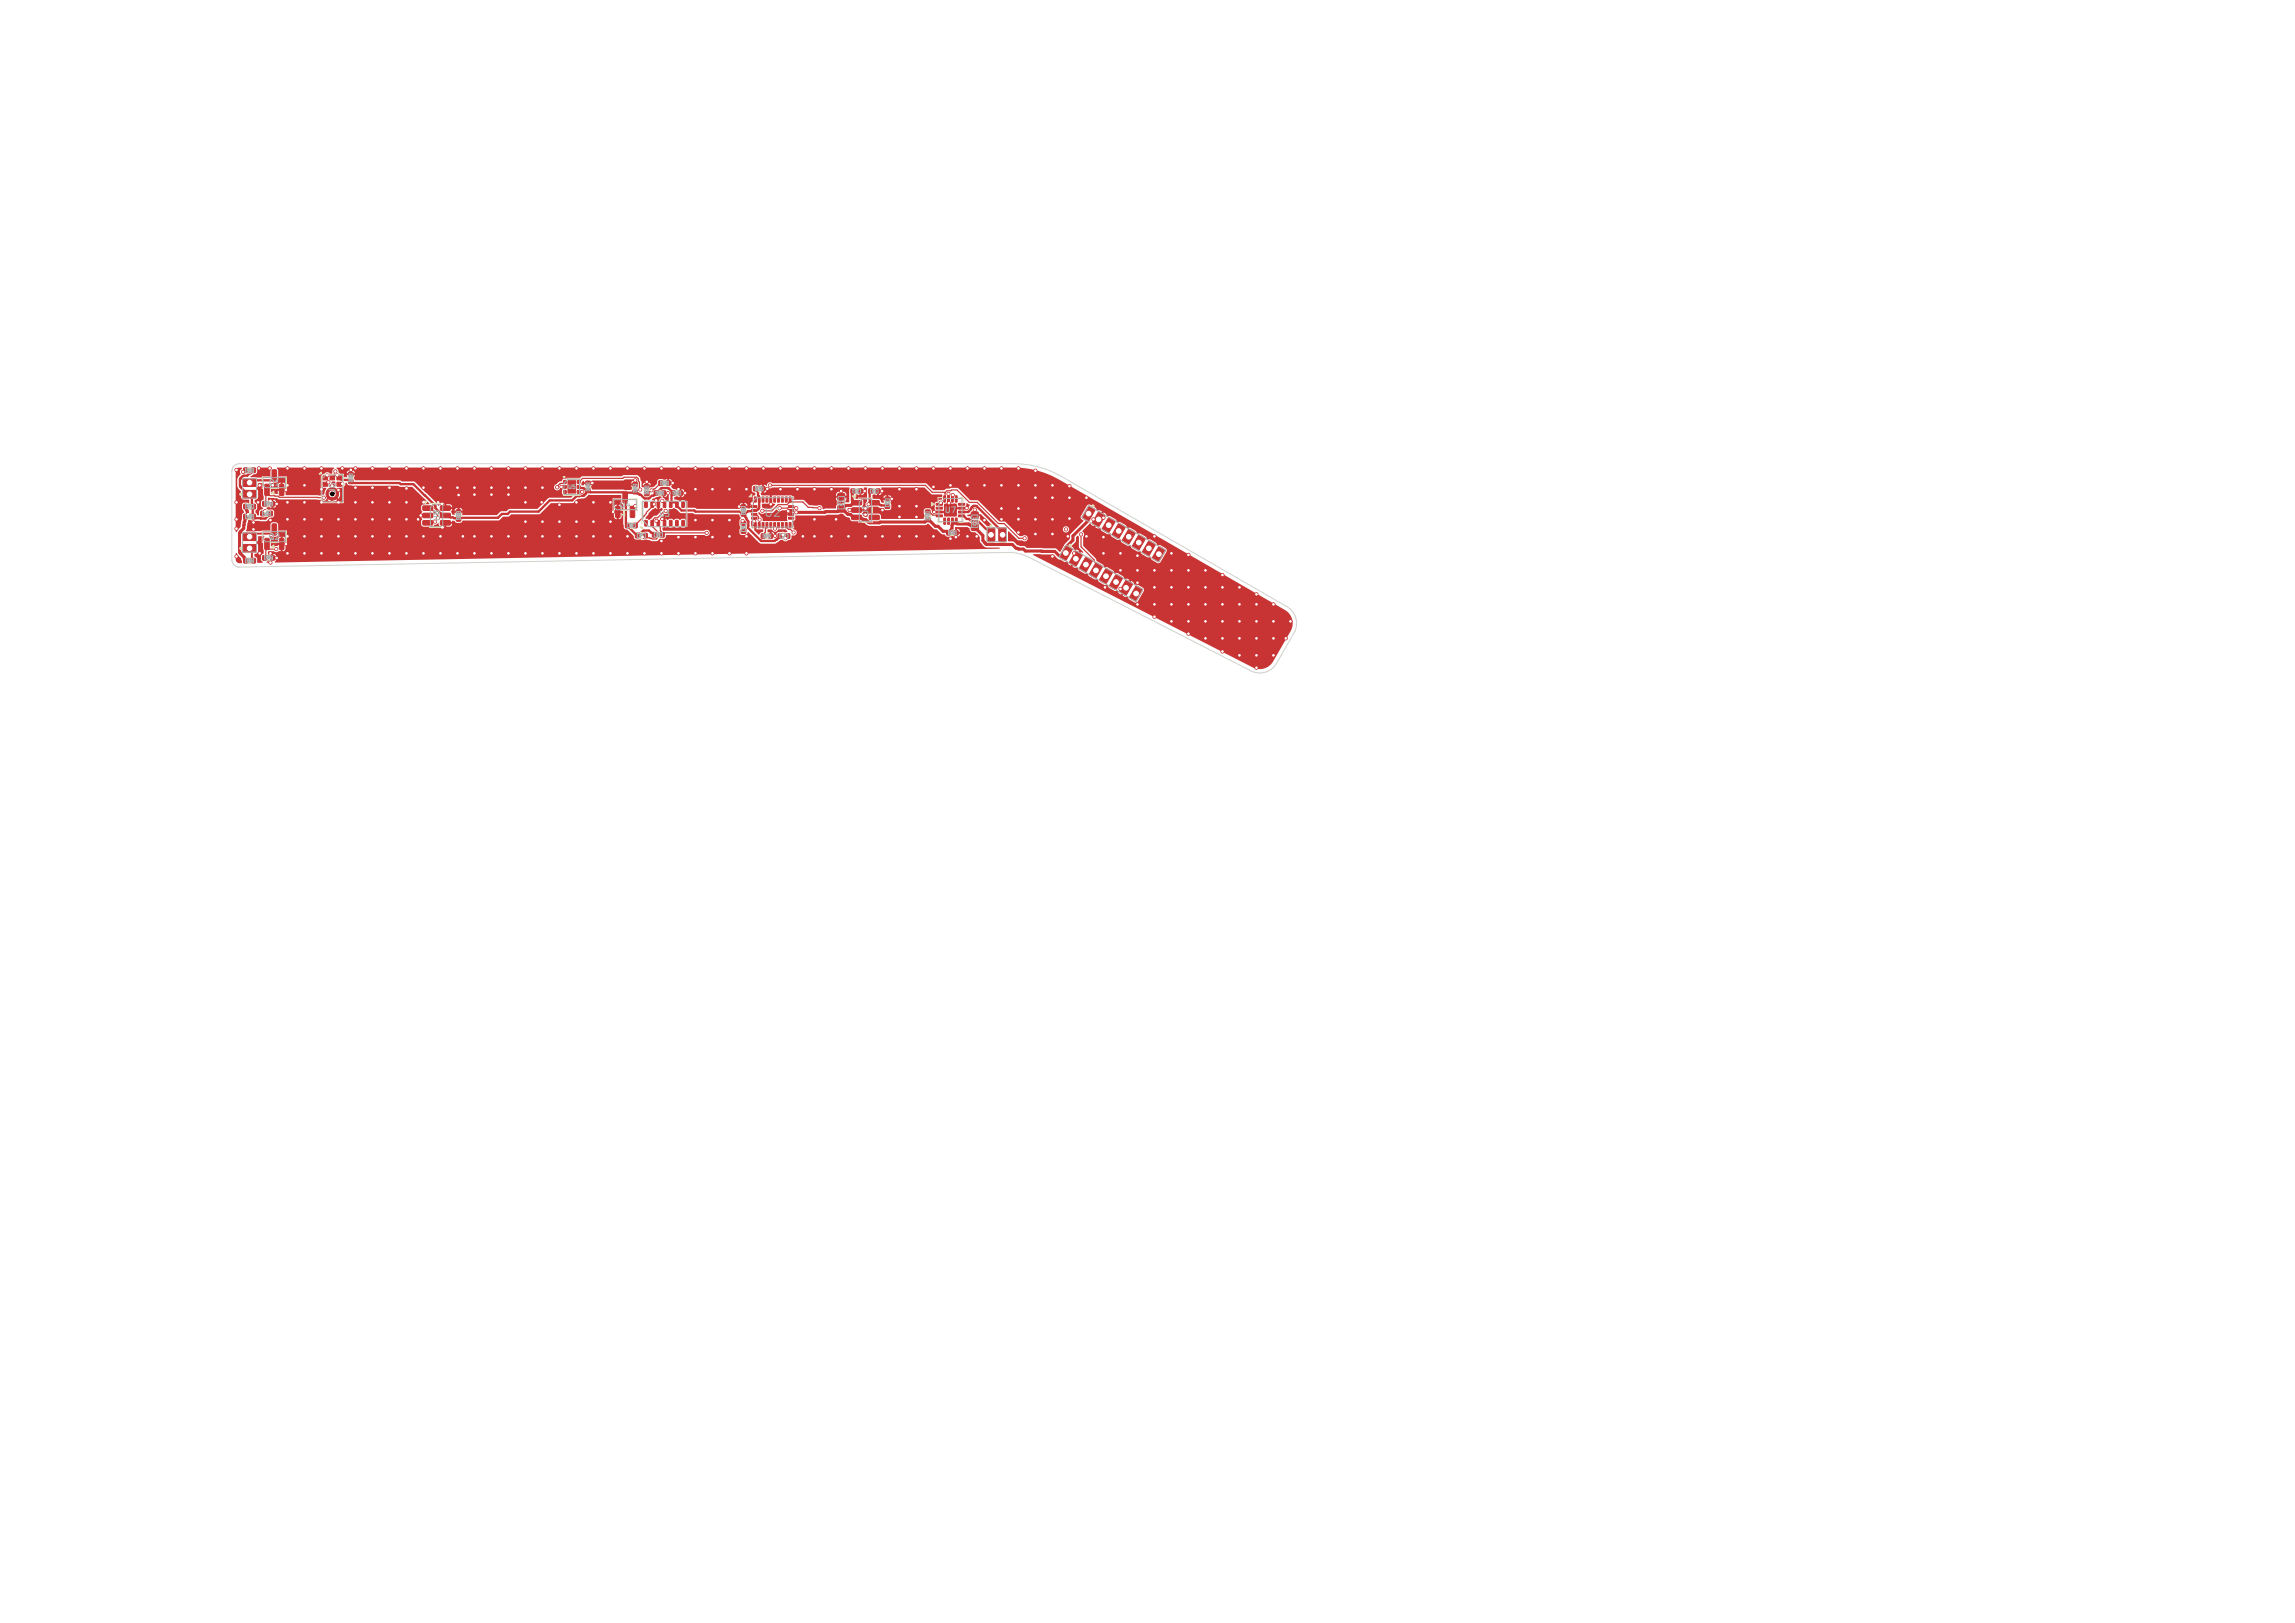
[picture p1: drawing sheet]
<svg xmlns="http://www.w3.org/2000/svg" width="297mm" height="210mm" viewBox="0 0 297 210" stroke-linecap="round" stroke-linejoin="round" font-family="sans-serif">
<defs><g id="words">
<text font-size="1.5" fill="#fff" x="98.8" y="67">U2</text>
<text font-size="1.1" x="43.6" y="64.1" transform="rotate(-90 43.6 64.1)">U6</text>
<g font-size="1" fill="#fff">
<text x="34.7" y="63">Q1</text>
<text x="57" y="67.5" transform="rotate(-90 57 67.5)">U8</text>
<text x="85.2" y="67">U3</text>
<text x="112.5" y="66.8" transform="rotate(-90 112.5 66.8)">U1</text>
</g>
<g font-size="1" fill="#afafaf">
<text x="80.1" y="65.8">U4</text>
<text x="34.7" y="70">Q2</text>
<text x="122.2" y="66.5">U7</text>
</g>
<text font-size=".7" fill="#afafaf" x="73.4" y="63.4">U5</text>
<g font-size=".6" fill="#afafaf">
<text x="109.2" y="65.5" transform="rotate(-90 109.2 65.5)">C1</text>
<text x="126.4" y="68.1" transform="rotate(-90 126.4 68.1)">C11</text>
</g>
<g font-size=".4" fill="#afafaf">
<text x="31.9" y="65.7">R21</text>
<text x="31.9" y="61">R23</text>
<text x="34.3" y="65.4">R20</text>
<text x="31.9" y="67">R22</text>
<text x="34.1" y="66.6">R24</text>
<text x="81.4" y="68.2">R3</text>
<text x="84.9" y="69.4">R4</text>
<text x="96.4" y="68.5" transform="rotate(-90 96.4 68.5)">R1</text>
<text x="101.2" y="69.6">R2</text>
<text x="120.3" y="67.2" transform="rotate(-90 120.3 67.2)">R10</text>
<text x="31.9" y="72.7">R26</text>
<text x="34.3" y="72.4">R25</text>
</g>
<text font-size=".4" fill="#fff" x="82.7" y="69.5">R5</text>
<g font-size=".3" fill="#afafaf">
<text x="45.6" y="62.2" transform="rotate(-90 45.6 62.2)">C10</text>
<text x="76.3" y="63.4" transform="rotate(-90 76.3 63.4)">C35</text>
<text x="82.4" y="63.6" transform="rotate(-90 82.4 63.6)">C34</text>
<text x="83.9" y="63.8" transform="rotate(-90 83.9 63.8)">C32</text>
<text x="85" y="64">C30</text>
<text x="85.6" y="62.7">C33</text>
<text x="87.2" y="64">C31</text>
<text x="97.9" y="63.4">C22</text>
<text x="110.6" y="63.7">C2</text>
<text x="112.9" y="63.7">C4</text>
<text x="115" y="65.3" transform="rotate(-90 115 65.3)">C3</text>
<text x="59.5" y="67.1" transform="rotate(-90 59.5 67.1)">C40</text>
<text x="96.4" y="66.4" transform="rotate(-90 96.4 66.4)">C21</text>
<text x="98.9" y="69.5">C20</text>
<text x="122.9" y="69.1">C12</text>
</g>
</g></defs>
<g fill="#c83434" stroke="#c83434" stroke-width=".13">
<path d="M84.5 68.9h.4v.6h-.4z"/>
<path d="M85.5 68.9h.4v.6h-.4z"/>
<path d="M97.6 64.3h.3v.7h-.3z"/>
<path d="M97.3 65.4h.6v.3h-.6z"/>
<path d="M97.3 65.9h.6v.3h-.6z"/>
<path d="M97.3 66.4h.6v.3h-.6z"/>
<path d="M97.3 66.9h.6v.3h-.6z"/>
<path d="M97.6 67.6h.3v.7h-.3z"/>
<path d="M98.1 67.6h.3v.7h-.3z"/>
<path d="M98.6 67.6h.3v.7h-.3z"/>
<path d="M99.1 67.6h.3v.7h-.3z"/>
<path d="M99.6 67.6h.3v.7h-.3z"/>
<path d="M100.1 67.6h.3v.7h-.3z"/>
<path d="M100.6 67.6h.3v.7h-.3z"/>
<path d="M101.1 67.6h.3v.7h-.3z"/>
<path d="M101.6 67.6h.3v.7h-.3z"/>
<path d="M102.1 67.6h.3v.7h-.3z"/>
<path d="M102 66.9h.7v.3h-.7z"/>
<path d="M102 66.4h.7v.3h-.7z"/>
<path d="M102 65.9h.7v.3h-.7z"/>
<path d="M102 65.4h.7v.3h-.7z"/>
<path d="M102.1 64.3h.3v.7h-.3z"/>
<path d="M101.6 64.3h.3v.7h-.3z"/>
<path d="M101.1 64.3h.3v.7h-.3z"/>
<path d="M100.6 64.3h.3v.7h-.3z"/>
<path d="M100.1 64.3h.3v.7h-.3z"/>
<path d="M99.6 64.3h.3v.7h-.3z"/>
<path d="M99.1 64.3h.3v.7h-.3z"/>
<path d="M98.6 64.3h.3v.7h-.3z"/>
<path d="M98.1 64.3h.3v.7h-.3z"/>
<path d="M83.5 67.4h.3l-.1 .7-.3-.1z"/>
<path d="M84.3 67.4h.3l-.1 .7-.3-.1z"/>
<path d="M85.1 67.4h.3l-.1 .7-.3-.1z"/>
<path d="M85.9 67.4h.3l-.1 .7-.3-.1z"/>
<path d="M86.7 67.4h.3l-.1 .7-.3-.1z"/>
<path d="M87.5 67.4h.3l-.1 .7-.3-.1z"/>
<path d="M88.3 67.4h.3l-.1 .7-.3-.1z"/>
<path d="M88.3 65h.3l-.1 .7-.3-.1z"/>
<path d="M87.5 65h.3l-.1 .7-.3-.1z"/>
<path d="M86.7 65h.3l-.1 .7-.3-.1z"/>
<path d="M85.9 65h.3l-.1 .7-.3-.1z"/>
<path d="M85.1 65h.3l-.1 .7-.3-.1z"/>
<path d="M84.3 65h.3l-.1 .7-.3-.1z"/>
<path d="M83.5 65h.3l-.1 .7-.3-.1z"/>
<path d="M95.9 68.5h.6v.5h-.6z"/>
<path d="M95.9 67.5h.6v.5h-.6z"/>
<path d="M34.3 69.7h.4h.1v1.3v.1h-.4l-.1-.1z"/>
<path d="M36.2 69.7h.4h.1v1.3v.1h-.4l-.1-.1z"/>
<path d="M35.2 67.8h.4l.2 .1v1.2l-.1 .1-.4 .1-.1-.1z"/>
<path d="M54.7 65.5h1.2l.1 .1v.4l-.1 .1-1.1-.1-.1-.1z"/>
<path d="M54.7 66.4h1.2l.1 .2v.3l-.1 .1h-1.1l-.1-.1z"/>
<path d="M54.7 67.4h1.2l.1 .1v.4l-.1 .1-1.1-.1-.1-.1z"/>
<path d="M57 67.4h1.2l.1 .1v.4l-.2 .1-1-.1-.1-.1z"/>
<path d="M57 66.4h1.2l.1 .2v.3l-.2 .1h-1l-.1-.1z"/>
<path d="M57 65.5h1.2l.1 .1v.4l-.2 .1-1-.1-.1-.1z"/>
<path d="M121.2 65.1h.7l.1 .2-.8 .1z"/>
<path d="M121.2 65.6h.7l.1 .2-.8 .1z"/>
<path d="M121.2 66.1h.7l.1 .2-.8 .1z"/>
<path d="M121.2 66.6h.7l.1 .2-.8 .1z"/>
<path d="M122.1 67l.3 .1-.1 .7h-.2z"/>
<path d="M122.6 67l.3 .1-.1 .7h-.2z"/>
<path d="M123.1 67l.3 .1-.1 .7h-.2z"/>
<path d="M123.6 67l.3 .1-.1 .7h-.2z"/>
<path d="M124 66.6h.8v.2l-.7 .1z"/>
<path d="M124 66.1h.8v.2l-.7 .1z"/>
<path d="M124 65.6h.8v.2l-.7 .1z"/>
<path d="M124 65.1h.8v.2l-.7 .1z"/>
<path d="M123.6 64.2h.3l-.1 .8-.2-.1z"/>
<path d="M123.1 64.2h.3l-.1 .8-.2-.1z"/>
<path d="M122.6 64.2h.3l-.1 .8-.2-.1z"/>
<path d="M122.1 64.2h.3l-.1 .8-.2-.1z"/>
<path d="M122.4 65.4h1.2v1.2h-1.2z"/>
<path d="M110.2 64.8h1.2l.1 .1v.4l-.1 .1-1.1-.1-.1-.1z"/>
<path d="M110.2 65.7h1.2l.1 .2v.3l-.1 .1h-1.1l-.1-.1z"/>
<path d="M110.2 66.7h1.2l.1 .1v.4l-.1 .1-1.1-.1-.1-.1z"/>
<path d="M112.5 66.7h1.2l.1 .1v.4l-.2 .1-1-.1-.1-.1z"/>
<path d="M112.5 64.8h1.2l.1 .1v.4l-.2 .1-1-.1-.1-.1z"/>
<path d="M31.6 65.3h.4v.5h-.4z"/>
<path d="M32.6 65.3h.4v.5h-.4z"/>
<path d="M79.7 65.5h.4l.1 .1v1.2v.2h-.4l-.1-.1z"/>
<path d="M81.6 65.5h.4l.1 .1v1.2v.2h-.4l-.1-.1z"/>
<path d="M80.6 63.7l.4-.1 .2 .1v1.3l-.1 .1h-.4l-.1-.1z"/>
<path d="M83.4 63.6h.6v.5h-.6z"/>
<path d="M83.4 62.7h.6v.5h-.6z"/>
<path d="M119.8 67h.5v.5h-.5z"/>
<path d="M119.8 66h.5v.5h-.5z"/>
<path d="M31.6 66.6h.4v.5h-.4z"/>
<path d="M32.6 66.6h.4v.5h-.4z"/>
<path d="M81 67.7h.4v.6h-.4z"/>
<path d="M82 67.7h.4v.6h-.4z"/>
<path d="M114.6 65.3h.5v.5h-.5z"/>
<path d="M114.6 64.3h.5v.5h-.5z"/>
<path d="M95.9 66.3h.6v.5h-.6z"/>
<path d="M95.9 65.3h.6v.5h-.6z"/>
<path d="M31.4 63.5h1.7l.1 .1v.8l-.2 .1-1.5-.1-.1-.1z"/>
<path d="M31.4 62h1.7l.1 .1v.8l-.2 .1-1.5-.1-.1-.1z"/>
<path d="M84.7 63.5h.5v.6h-.5z"/>
<path d="M85.6 63.5h.5v.6h-.5z"/>
<path d="M34 71.9h.5v.6h-.5z"/>
<path d="M35 71.9h.5v.6h-.5z"/>
<path d="M75.8 63.2h.6v.5h-.6z"/>
<path d="M75.8 62.3h.6v.5h-.6z"/>
<path d="M73 62.2h.3v.3h-.3z"/>
<path d="M73 62.8h.3v.4h-.3z"/>
<path d="M73 63.5h.3v.3h-.3z"/>
<path d="M74.7 63.5h.3v.3h-.3z"/>
<path d="M74.7 62.8h.3v.4h-.3z"/>
<path d="M74.7 62.2h.3v.3h-.3z"/>
<path d="M73.5 62.2h1v1.6h-1z"/>
<path d="M127.8 68.3h.8l.1 .1v1.6v.1h-.8l-.1-.1z"/>
<path d="M129.3 68.3h.8l.1 .1v1.6v.1h-.8l-.1-.1z"/>
<path d="M31.6 60.6h.4v.5h-.4z"/>
<path d="M32.6 60.6h.4v.5h-.4z"/>
<path d="M31.4 70.5h1.7l.1 .1v.8l-.2 .1-1.5-.1-.1-.1z"/>
<path d="M31.4 69h1.7l.1 .1v.8l-.2 .1-1.5-.1-.1-.1z"/>
<path d="M112.4 63.3h.5v.5h-.5z"/>
<path d="M113.4 63.3h.5v.5h-.5z"/>
<path d="M82.3 69h.4v.6h-.4z"/>
<path d="M83.3 69h.4v.6h-.4z"/>
<path d="M140.9 65.5h.1l.6 .3 .1 .2-.8 1.4h-.1l-.7-.3v-.2z"/>
<path d="M142.2 66.3l.1-.1 .6 .4 .1 .1-.8 1.4-.1 .1-.7-.4-.1-.1z"/>
<path d="M143.5 67h.1l.6 .3 .1 .2-.8 1.4h-.1l-.7-.3-.1-.2z"/>
<path d="M144.8 67.8l.1-.1 .6 .4 .1 .1-.8 1.4-.1 .1-.7-.4-.1-.1z"/>
<path d="M146.1 68.5h.1l.6 .3 .1 .2-.8 1.4h-.1l-.7-.3-.1-.2z"/>
<path d="M147.4 69.3l.1-.1 .6 .4 .1 .1-.8 1.4-.1 .1-.7-.4-.1-.1z"/>
<path d="M148.7 70h.1l.6 .3 .1 .2-.8 1.4h-.1l-.7-.3-.1-.2z"/>
<path d="M150 70.8l.1-.1 .6 .4 .1 .1-.8 1.4-.1 .1-.7-.4-.1-.1z"/>
<path d="M31.6 72.3h.4v.5h-.4z"/>
<path d="M32.6 72.3h.4v.5h-.4z"/>
<path d="M85.3 62.2h.5v.6h-.5z"/>
<path d="M86.2 62.2h.5v.6h-.5z"/>
<path d="M100.7 69.1h.5v.5h-.5z"/>
<path d="M101.7 69.1h.5v.5h-.5z"/>
<path d="M97.5 63h.5v.5h-.5z"/>
<path d="M98.5 63h.5v.5h-.5z"/>
<path d="M122.5 68.7h.5v.5h-.5z"/>
<path d="M123.5 68.7h.5v.5h-.5z"/>
<path d="M81.9 63.4h.6v.5h-.6z"/>
<path d="M81.9 62.4h.6v.5h-.6z"/>
<path d="M59.1 66.9h.5v.5h-.5z"/>
<path d="M59.1 66h.5v.5h-.5z"/>
<path d="M110.1 63.3h.5v.5h-.5z"/>
<path d="M111.1 63.3h.5v.5h-.5z"/>
<path d="M33.8 66.2h.4v.5h-.4z"/>
<path d="M34.8 66.2h.4v.5h-.4z"/>
<path d="M86.9 63.5h.5v.6h-.5z"/>
<path d="M87.8 63.5h.5v.6h-.5z"/>
<path d="M34 64.9h.5v.6h-.5z"/>
<path d="M35 64.9h.5v.6h-.5z"/>
<path d="M41.8 61.6h.6v.5h-.6z"/>
<path d="M41.8 62.4h.6v.5h-.6z"/>
<path d="M42.4 63.4a.81 .81 0 0 1 1.3 .2 .81 .81 0 0 1-.8 1.1v-.3a.52 .52 0 0 0 .6-.6 .52 .52 0 0 0-.8-.3 .52 .52 0 0 0 .1 .9h.1v.3a.81 .81 0 0 1-.5-1.3z"/>
<path d="M43.6 62.4h.6v.5h-.6z"/>
<path d="M43.6 61.6h.6v.5h-.6z"/>
<path d="M42.7 61.6h.6v.5h-.6z"/>
<path d="M125.7 67.8h.2h.7v.2v.6l-.2 .1-.7-.1v-.2z"/>
<path d="M125.7 66.3l.2-.1 .7 .1v.1v.6l-.2 .1-.7-.1v-.1z"/>
<path d="M45.1 62.1h.6v.5h-.6z"/>
<path d="M45.1 61.1h.6v.5h-.6z"/>
<path d="M98.5 69.1h.5v.5h-.5z"/>
<path d="M99.5 69.1h.5v.5h-.5z"/>
<path d="M108.5 65.4h.1h.7v.2v.6l-.2 .1-.6-.1-.1-.1z"/>
<path d="M108.5 63.9l.1-.1 .7 .1v.2v.6h-.2h-.6l-.1-.2z"/>
<path d="M34.3 62.7h.4h.1v1.3v.1h-.4l-.1-.1z"/>
<path d="M36.2 62.7h.4h.1v1.3v.1h-.4l-.1-.1z"/>
<path d="M35.2 60.8h.4l.2 .1v1.2l-.1 .1-.4 .1-.1-.1z"/>
<path d="M137.9 70.6h.2l.6 .4 .1 .1-.8 1.4h-.2l-.6-.3-.1-.2z"/>
<path d="M139.2 71.4h.2l.6 .3 .1 .2-.8 1.3-.2 .1-.6-.4-.1-.1z"/>
<path d="M140.5 72.1h.2l.6 .4 .1 .1-.8 1.4h-.2l-.6-.3-.1-.2z"/>
<path d="M141.8 72.9h.2l.6 .3 .1 .2-.8 1.3-.2 .1-.6-.4-.1-.1z"/>
<path d="M143.1 73.6h.2l.6 .4 .1 .1-.8 1.4h-.2l-.6-.3-.1-.2z"/>
<path d="M144.4 74.4h.2l.6 .3 .1 .2-.8 1.3-.2 .1-.6-.4-.1-.1z"/>
<path d="M145.7 75.1h.2l.6 .4 .1 .1-.8 1.4h-.2l-.6-.3-.1-.2z"/>
<path d="M147 75.9h.2l.6 .3 .1 .2-.8 1.3-.2 .1-.6-.4-.1-.1z"/>
<circle cx="32.1" cy="66.5" r=".2"/>
<circle cx="31.4" cy="61.1" r=".2"/>
<circle cx="34.3" cy="66.2" r=".2"/>
<circle cx="103" cy="66.3" r=".2"/>
<circle cx="72.4" cy="71.6" r=".2"/>
<circle cx="76.8" cy="60.6" r=".2"/>
<circle cx="76.8" cy="67.5" r=".2"/>
<circle cx="39.4" cy="60.6" r=".2"/>
<circle cx="105.4" cy="67.2" r=".2"/>
<circle cx="54.8" cy="71.6" r=".2"/>
<circle cx="88.6" cy="63.8" r=".2"/>
<circle cx="136.2" cy="72" r=".2"/>
<circle cx="125.1" cy="65.8" r=".2"/>
<circle cx="126.4" cy="69.4" r=".2"/>
<circle cx="125.2" cy="60.6" r=".2"/>
<circle cx="164.8" cy="84.8" r=".2"/>
<circle cx="103.9" cy="69.4" r=".2"/>
<circle cx="134" cy="67.2" r=".2"/>
<circle cx="149.4" cy="69.4" r=".2"/>
<circle cx="50.4" cy="69.4" r=".2"/>
<circle cx="126.1" cy="65.9" r=".2"/>
<circle cx="129.6" cy="60.6" r=".2"/>
<circle cx="70.2" cy="67.5" r=".2"/>
<circle cx="140.6" cy="64.4" r=".2"/>
<circle cx="122.7" cy="63.9" r=".2"/>
<circle cx="41.6" cy="71.6" r=".2"/>
<circle cx="85.6" cy="71.6" r=".2"/>
<circle cx="79.3" cy="66.2" r=".2"/>
<circle cx="54.8" cy="60.6" r=".2"/>
<circle cx="120.9" cy="66.2" r=".2"/>
<circle cx="138.4" cy="62.9" r=".2"/>
<circle cx="118.6" cy="66.9" r=".2"/>
<circle cx="158.2" cy="74.4" r=".2"/>
<circle cx="65.8" cy="60.6" r=".2"/>
<circle cx="87.8" cy="63.3" r=".2"/>
<circle cx="85.6" cy="60.6" r=".2"/>
<circle cx="48.2" cy="65" r=".2"/>
<circle cx="87" cy="62.5" r=".2"/>
<circle cx="162.6" cy="80.4" r=".2"/>
<circle cx="61.4" cy="60.6" r=".2"/>
<circle cx="33.6" cy="62.8" r=".2"/>
<circle cx="109.8" cy="69.4" r=".2"/>
<circle cx="30.6" cy="67.2" r=".2"/>
<circle cx="90" cy="69.5" r=".2"/>
<circle cx="94.4" cy="63.3" r=".2"/>
<circle cx="68" cy="63.1" r=".2"/>
<circle cx="50.4" cy="60.6" r=".2"/>
<circle cx="153.8" cy="73.8" r=".2"/>
<circle cx="156" cy="80.4" r=".2"/>
<circle cx="114.2" cy="60.6" r=".2"/>
<circle cx="76.8" cy="65" r=".2"/>
<circle cx="82.2" cy="62.2" r=".2"/>
<circle cx="39.4" cy="69.4" r=".2"/>
<circle cx="35.8" cy="72.2" r=".2"/>
<circle cx="153.8" cy="78.2" r=".2"/>
<circle cx="35" cy="67.3" r=".2"/>
<circle cx="72.4" cy="60.6" r=".2"/>
<circle cx="127.4" cy="67.3" r=".2"/>
<circle cx="70.2" cy="60.6" r=".2"/>
<circle cx="153.8" cy="76" r=".2"/>
<circle cx="86.5" cy="63.8" r=".2"/>
<circle cx="57.2" cy="68.2" r=".2"/>
<circle cx="72.4" cy="69.4" r=".2"/>
<circle cx="151.6" cy="80.4" r=".2"/>
<circle cx="94.4" cy="60.6" r=".2"/>
<circle cx="158.2" cy="76" r=".2"/>
<circle cx="46" cy="60.6" r=".2"/>
<circle cx="129.6" cy="62.8" r=".2"/>
<circle cx="96.6" cy="60.6" r=".2"/>
<circle cx="68" cy="71.6" r=".2"/>
<circle cx="59.2" cy="63.1" r=".2"/>
<circle cx="41.6" cy="63.3" r=".2"/>
<circle cx="70.2" cy="69.4" r=".2"/>
<circle cx="131.8" cy="60.6" r=".2"/>
<circle cx="72.4" cy="65.3" r=".2"/>
<circle cx="70.1" cy="65" r=".2"/>
<circle cx="151.6" cy="73.8" r=".2"/>
<circle cx="127.4" cy="60.6" r=".2"/>
<circle cx="140.6" cy="69.4" r=".2"/>
<circle cx="30.6" cy="60.8" r=".2"/>
<circle cx="96.6" cy="71.6" r=".2"/>
<circle cx="138.2" cy="69.4" r=".2"/>
<circle cx="81.2" cy="69.4" r=".2"/>
<circle cx="116.4" cy="60.6" r=".2"/>
<circle cx="103.2" cy="60.6" r=".2"/>
<circle cx="65.8" cy="71.6" r=".2"/>
<circle cx="101" cy="63.3" r=".2"/>
<circle cx="41.6" cy="65" r=".2"/>
<circle cx="43.8" cy="71.6" r=".2"/>
<circle cx="37" cy="63.4" r=".2"/>
<circle cx="112" cy="60.6" r=".2"/>
<circle cx="92.2" cy="67.3" r=".2"/>
<circle cx="123" cy="60.6" r=".2"/>
<circle cx="37.2" cy="69.4" r=".2"/>
<circle cx="134" cy="60.9" r=".2"/>
<circle cx="32.8" cy="67.6" r=".2"/>
<circle cx="116.4" cy="63.3" r=".2"/>
<circle cx="57" cy="69.4" r=".2"/>
<circle cx="145" cy="71.6" r=".2"/>
<circle cx="81.2" cy="71.6" r=".2"/>
<circle cx="68" cy="67.5" r=".2"/>
<circle cx="81.2" cy="60.6" r=".2"/>
<circle cx="131.8" cy="62.8" r=".2"/>
<circle cx="139" cy="71.6" r=".2"/>
<circle cx="94.4" cy="69.4" r=".2"/>
<circle cx="129.6" cy="67.2" r=".2"/>
<circle cx="37.2" cy="71.6" r=".2"/>
<circle cx="123" cy="69.7" r=".2"/>
<circle cx="79" cy="69.4" r=".2"/>
<circle cx="160.4" cy="76" r=".2"/>
<circle cx="33.5" cy="60.6" r=".2"/>
<circle cx="167" cy="80.4" r=".2"/>
<circle cx="48.2" cy="60.6" r=".2"/>
<circle cx="131.8" cy="67.2" r=".2"/>
<circle cx="108.2" cy="67.2" r=".2"/>
<circle cx="101" cy="60.6" r=".2"/>
<circle cx="90" cy="67.3" r=".2"/>
<circle cx="92.2" cy="60.6" r=".2"/>
<circle cx="74.6" cy="67.5" r=".2"/>
<circle cx="83.7" cy="62.4" r=".2"/>
<circle cx="162.6" cy="76.9" r=".2"/>
<circle cx="118.6" cy="60.6" r=".2"/>
<circle cx="44.3" cy="60.6" r=".2"/>
<circle cx="87.8" cy="60.6" r=".2"/>
<circle cx="79" cy="67.5" r=".2"/>
<circle cx="54.5" cy="66.7" r=".2"/>
<circle cx="39.4" cy="62.8" r=".2"/>
<circle cx="79" cy="60.6" r=".2"/>
<circle cx="75.3" cy="63.6" r=".2"/>
<circle cx="48.2" cy="63.1" r=".2"/>
<circle cx="46" cy="63.1" r=".2"/>
<circle cx="61.4" cy="69.4" r=".2"/>
<circle cx="50.4" cy="65" r=".2"/>
<circle cx="52.6" cy="65" r=".2"/>
<circle cx="94.4" cy="67.3" r=".2"/>
<circle cx="102" cy="66.2" r=".2"/>
<circle cx="134" cy="62.8" r=".2"/>
<circle cx="149.4" cy="78.2" r=".2"/>
<circle cx="142.8" cy="69.5" r=".2"/>
<circle cx="151.6" cy="76" r=".2"/>
<circle cx="61.4" cy="71.6" r=".2"/>
<circle cx="136.2" cy="67.2" r=".2"/>
<circle cx="35" cy="72.8" r=".2"/>
<circle cx="142.8" cy="67" r=".2"/>
<circle cx="84.9" cy="64.7" r=".2"/>
<circle cx="160.4" cy="84.8" r=".2"/>
<circle cx="57" cy="63.1" r=".2"/>
<circle cx="153.8" cy="80.4" r=".2"/>
<circle cx="48.2" cy="67.2" r=".2"/>
<circle cx="59.9" cy="69.4" r=".2"/>
<circle cx="52.6" cy="69.4" r=".2"/>
<circle cx="83.4" cy="60.6" r=".2"/>
<circle cx="48.2" cy="71.6" r=".2"/>
<circle cx="136.2" cy="69.1" r=".2"/>
<circle cx="50.4" cy="63.1" r=".2"/>
<circle cx="147.2" cy="71.9" r=".2"/>
<circle cx="134" cy="69.1" r=".2"/>
<circle cx="59.2" cy="60.6" r=".2"/>
<circle cx="63.6" cy="69.4" r=".2"/>
<circle cx="87.8" cy="69.5" r=".2"/>
<circle cx="30.6" cy="72" r=".2"/>
<circle cx="151.6" cy="71.6" r=".2"/>
<circle cx="90" cy="63.3" r=".2"/>
<circle cx="164.8" cy="78.2" r=".2"/>
<circle cx="164.8" cy="80.4" r=".2"/>
<circle cx="107.6" cy="69.4" r=".2"/>
<circle cx="59.3" cy="64.1" r=".2"/>
<circle cx="147.2" cy="73.8" r=".2"/>
<circle cx="105.4" cy="69.4" r=".2"/>
<circle cx="50.4" cy="67.2" r=".2"/>
<circle cx="160.4" cy="78.2" r=".2"/>
<circle cx="114.1" cy="63.5" r=".2"/>
<circle cx="46" cy="65" r=".2"/>
<circle cx="114.2" cy="66" r=".2"/>
<circle cx="97.3" cy="65.2" r=".2"/>
<circle cx="112" cy="69.4" r=".2"/>
<circle cx="149.4" cy="73.8" r=".2"/>
<circle cx="41.6" cy="69.4" r=".2"/>
<circle cx="52.6" cy="63.2" r=".2"/>
<circle cx="114.2" cy="69.4" r=".2"/>
<circle cx="120.8" cy="63" r=".2"/>
<circle cx="68" cy="65" r=".2"/>
<circle cx="63.6" cy="64" r=".2"/>
<circle cx="37.2" cy="67.2" r=".2"/>
<circle cx="143" cy="76" r=".2"/>
<circle cx="37.2" cy="62.8" r=".2"/>
<circle cx="162.6" cy="82.6" r=".2"/>
<circle cx="54.8" cy="69.4" r=".2"/>
<circle cx="33.6" cy="71.6" r=".2"/>
<circle cx="142.8" cy="71.6" r=".2"/>
<circle cx="99.7" cy="65.2" r=".2"/>
<circle cx="153.8" cy="82" r=".2"/>
<circle cx="76.8" cy="69.4" r=".2"/>
<circle cx="46" cy="69.4" r=".2"/>
<circle cx="118.6" cy="63.3" r=".2"/>
<circle cx="41.6" cy="67.2" r=".2"/>
<circle cx="79" cy="65" r=".2"/>
<circle cx="65.8" cy="63.1" r=".2"/>
<circle cx="120.8" cy="60.6" r=".2"/>
<circle cx="72.4" cy="67.5" r=".2"/>
<circle cx="131.8" cy="65.8" r=".2"/>
<circle cx="54.8" cy="65" r=".2"/>
<circle cx="74.6" cy="69.4" r=".2"/>
<circle cx="74.6" cy="65" r=".2"/>
<circle cx="95.6" cy="65.5" r=".2"/>
<circle cx="43.8" cy="69.4" r=".2"/>
<circle cx="72.6" cy="63" r=".2"/>
<circle cx="45.4" cy="60.8" r=".2"/>
<circle cx="147.2" cy="75.4" r=".2"/>
<circle cx="147.2" cy="78.2" r=".2"/>
<circle cx="74.6" cy="71.6" r=".2"/>
<circle cx="123.7" cy="69.5" r=".2"/>
<circle cx="74.6" cy="60.6" r=".2"/>
<circle cx="35.8" cy="65.2" r=".2"/>
<circle cx="136.2" cy="64.4" r=".2"/>
<circle cx="52.6" cy="67.2" r=".2"/>
<circle cx="39.4" cy="67.2" r=".2"/>
<circle cx="158.2" cy="78.2" r=".2"/>
<circle cx="120.8" cy="69.4" r=".2"/>
<circle cx="153.8" cy="71.8" r=".2"/>
<circle cx="105.4" cy="63.3" r=".2"/>
<circle cx="149.4" cy="79.8" r=".2"/>
<circle cx="118.6" cy="69.4" r=".2"/>
<circle cx="138.4" cy="67.1" r=".2"/>
<circle cx="76.8" cy="71.6" r=".2"/>
<circle cx="56.7" cy="65" r=".2"/>
<circle cx="63.6" cy="71.6" r=".2"/>
<circle cx="85.6" cy="70" r=".2"/>
<circle cx="145" cy="76.2" r=".2"/>
<circle cx="164.8" cy="82.6" r=".2"/>
<circle cx="35" cy="64.8" r=".2"/>
<circle cx="156" cy="82.6" r=".2"/>
<circle cx="68" cy="60.6" r=".2"/>
<circle cx="63.6" cy="60.6" r=".2"/>
<circle cx="70.2" cy="71.6" r=".2"/>
<circle cx="43.8" cy="67.2" r=".2"/>
<circle cx="107.6" cy="63.3" r=".2"/>
<circle cx="108.9" cy="63.5" r=".2"/>
<circle cx="30.6" cy="68.4" r=".2"/>
<circle cx="90" cy="60.6" r=".2"/>
<circle cx="125.2" cy="69.4" r=".2"/>
<circle cx="123" cy="62.8" r=".2"/>
<circle cx="46" cy="71.6" r=".2"/>
<circle cx="160.4" cy="80.4" r=".2"/>
<circle cx="141.5" cy="67.2" r=".2"/>
<circle cx="138.4" cy="64.4" r=".2"/>
<circle cx="149.4" cy="76" r=".2"/>
<circle cx="99.3" cy="63.2" r=".2"/>
<circle cx="131.8" cy="68.9" r=".2"/>
<circle cx="151.6" cy="78.2" r=".2"/>
<circle cx="63.6" cy="63.1" r=".2"/>
<circle cx="37" cy="70.4" r=".2"/>
<circle cx="96.6" cy="69.4" r=".2"/>
<circle cx="96.6" cy="63.3" r=".2"/>
<circle cx="115.4" cy="64.5" r=".2"/>
<circle cx="32.8" cy="68.5" r=".2"/>
<circle cx="160.4" cy="82.6" r=".2"/>
<circle cx="98.8" cy="60.6" r=".2"/>
<circle cx="30.6" cy="65" r=".2"/>
<circle cx="54.8" cy="63.1" r=".2"/>
<circle cx="52.6" cy="71.6" r=".2"/>
<circle cx="54.1" cy="67.2" r=".2"/>
<circle cx="92.2" cy="69.5" r=".2"/>
<circle cx="105.4" cy="60.6" r=".2"/>
<circle cx="158.2" cy="84.3" r=".2"/>
<circle cx="111.9" cy="63.5" r=".2"/>
<circle cx="37.2" cy="65" r=".2"/>
<circle cx="134" cy="64.4" r=".2"/>
<circle cx="97.6" cy="67.4" r=".2"/>
<circle cx="57.2" cy="65.2" r=".2"/>
<circle cx="43.8" cy="65" r=".2"/>
<circle cx="116.4" cy="69.4" r=".2"/>
<circle cx="83.4" cy="71.6" r=".2"/>
<circle cx="34.9" cy="60.6" r=".2"/>
<circle cx="65.8" cy="69.4" r=".2"/>
<circle cx="92.2" cy="71.6" r=".2"/>
<circle cx="116.4" cy="65.5" r=".2"/>
<circle cx="162.6" cy="78.2" r=".2"/>
<circle cx="59.2" cy="71.6" r=".2"/>
<circle cx="92.2" cy="63.3" r=".2"/>
<circle cx="156" cy="78.2" r=".2"/>
<circle cx="109.8" cy="60.6" r=".2"/>
<circle cx="127.4" cy="62.8" r=".2"/>
<circle cx="110" cy="66" r=".2"/>
<circle cx="136.2" cy="62.8" r=".2"/>
<circle cx="103.2" cy="63.3" r=".2"/>
<circle cx="50.4" cy="71.6" r=".2"/>
<circle cx="76.6" cy="62.5" r=".2"/>
<circle cx="90" cy="71.6" r=".2"/>
<circle cx="46" cy="67.2" r=".2"/>
<circle cx="116.4" cy="66.9" r=".2"/>
<circle cx="156" cy="76" r=".2"/>
<circle cx="166.4" cy="82.6" r=".2"/>
<circle cx="122.8" cy="65.1" r=".2"/>
<circle cx="87.8" cy="71.6" r=".2"/>
<circle cx="39.4" cy="71.6" r=".2"/>
<circle cx="156" cy="73.8" r=".2"/>
<circle cx="129.6" cy="65.8" r=".2"/>
<circle cx="48.2" cy="69.4" r=".2"/>
<circle cx="37.2" cy="60.6" r=".2"/>
<circle cx="107.6" cy="60.6" r=".2"/>
<circle cx="158.2" cy="82.6" r=".2"/>
<circle cx="79" cy="71.6" r=".2"/>
<circle cx="162.6" cy="84.8" r=".2"/>
<circle cx="61.4" cy="64" r=".2"/>
<circle cx="57" cy="71.6" r=".2"/>
<circle cx="162.6" cy="86.4" r=".2"/>
<circle cx="65.8" cy="64" r=".2"/>
<circle cx="158.2" cy="80.4" r=".2"/>
<circle cx="52.6" cy="60.6" r=".2"/>
<circle cx="61.4" cy="63.1" r=".2"/>
<circle cx="70.2" cy="63.1" r=".2"/>
<circle cx="35" cy="71.6" r=".2"/>
<circle cx="39.4" cy="65" r=".2"/>
<circle cx="68" cy="69.4" r=".2"/>
<circle cx="125.2" cy="62.8" r=".2"/>
<circle cx="41.6" cy="60.6" r=".2"/>
<circle cx="33.4" cy="65" r=".2"/>
<circle cx="100.3" cy="69.3" r=".2"/>
<circle cx="94.4" cy="71.6" r=".2"/>
<circle cx="57" cy="60.6" r=".2"/>
<circle cx="118.6" cy="65.5" r=".2"/>
<circle cx="145" cy="73.8" r=".2"/>
<circle cx="82.9" cy="63.3" r=".2"/>
<circle cx="84.9" cy="67.4" r=".2"/>
<circle cx="91.5" cy="68.9" r=".2"/>
<circle cx="106" cy="65.8" r=".2"/>
<circle cx="83.2" cy="69.5" r=".2"/>
<circle cx="86.2" cy="66.1" r=".2"/>
<circle cx="72.1" cy="63.1" r=".2"/>
<circle cx="137.9" cy="68.5" r=".2"/>
<circle cx="103" cy="65.8" r=".2"/>
<circle cx="102.7" cy="68.9" r=".2"/>
<circle cx="84.6" cy="65.2" r=".2"/>
<circle cx="41.9" cy="64.4" r=".2"/>
<circle cx="44.3" cy="62.6" r=".2"/>
<circle cx="99.6" cy="62.8" r=".2"/>
<circle cx="132.6" cy="69.6" r=".2"/>
<circle cx="42.3" cy="61.5" r=".2"/>
<circle cx="123.3" cy="64" r=".2"/>
<circle cx="139.9" cy="69.2" r=".2"/>
<circle cx="43.4" cy="61" r=".2"/>
<circle cx="121.7" cy="65.1" r=".2"/>
<circle cx="35.8" cy="71" r=".2"/>
<circle cx="43.6" cy="61.5" r=".2"/>
<circle cx="112.4" cy="65.2" r=".2"/>
<circle cx="101.3" cy="69.2" r=".2"/>
<circle cx="42.5" cy="62.4" r=".2"/>
<circle cx="96.1" cy="67.4" r=".2"/>
<circle cx="98.3" cy="67.2" r=".2"/>
<circle cx="101.6" cy="69.6" r=".2"/>
<circle cx="100.3" cy="68.4" r=".2"/>
<circle cx="84.3" cy="63.5" r=".2"/>
<circle cx="82.2" cy="65.5" r=".2"/>
<circle cx="85.7" cy="64.8" r=".2"/>
</g>
<g fill="none" stroke="#c83434" stroke-width=".4">
<path d="M31.4 61.1h.1M31.7 67.2l-.2 1.2-.5 .6v2.4l.6 .7v.2M31.9 65.9l.1 .5M32.1 66.6h-.1M34.3 66.2h-.1M108.5 66.2h-1.7l-.1 .1h-3.6M109.3 66.1v.1a.71 .71 0 0 0 .7 .4l.2 .2M110.2 65.3l-.1 .1h-.7l-.1 .2M110.3 63.8v1M111.5 67.1l.3 .2h.2l.5 .4h1.3l.1-.1h5.8l.1-.1M120.4 67.4l.6 .7h.4l.6 .7h.5M123.2 67.8v.6l-.2 .3"/>
<path d="M123.4 67.7h.2M123.9 67.8h1.4l.4 .2M126.5 68.6l.7 .7v.7l.5 .5h3.3l.5 .5 .3 .1h.6l.3 .2 3.8 .1 .6 .6M140.8 67.4l-1.9 2v.5l-.8 .8"/>
</g>
<g fill="none" stroke="#c83434" stroke-width=".2">
<path d="M35.5 72.2h.3M35.5 65.2h.3M36.7 70.4h.3M36.7 63.4h.3M45.4 60.8v.3M54.4 66.7h.3M57.2 65.2v.3M57.2 67.9v.4M59.4 64.1v1.9M72.6 63h.3M75 63.7h.3M76.3 62.5h.4"/>
<path d="M79.4 66.3h.3M82.2 62.2v.3M83.7 62.4v.3M84.9 64.8l.2 .2M86.1 63.8h.3M86.7 62.5h.3M88.3 63.8h.3M95.6 65.6h.3M97.3 65.2v.3M97.6 67.2v.3M98.9 63.3h.4M99.7 65v.3"/>
<path d="M100 69.4h.3M102 66.2l.1 .3M108.9 63.6v.3M110 66h.2M111.6 63.6h.3M113.9 63.6h.2M115.1 64.6h.3M120.9 66.3h.3M122.8 63.9v.3M122.8 65.1v.4M123.7 69.2v.3M124.8 65.8h.3"/>
<path d="M126.2 66v.3"/>
</g>
<g fill="none" stroke="#c83434" stroke-width=".15">
<path d="M34.4 64.1v.8M34.4 71.1v.8M34.8 64.1l.2 .1h1l.1 .2h5.8M34.8 71.1h.9M42.3 61.5v.1M43.4 61v.2l-.2 .1v.3M44.2 62.6h.1M55.9 66l.8 .7M72.9 62.5l-.1 .1h-.4l-.3 .5M75 62.3l.4-.4h5.2l.1-.1h1.7l.2 .2v.3l.1 .1v.9l.1 .1M82.2 65.5l-.1 .1M83.1 69.5h.2"/>
<path d="M84.3 65.7l-.7 .6v.2l-.3 .3-.9 1M84.5 68.1v.1l.7 .7v.6l-.2 .3h-.6l-.7-.3M84.6 65.3h.1M85 67.4h.1M85.1 67h-.4l-.2 .4M85.3 68.1l.1 .1v.4l.2 .3M85.3 62.8l-.6 .5-.3 .2h-.2l-.2 .2M85.7 64.8l.1 .2M91.4 69h-5.5M96.1 67.4v.1M97.9 66.7l.2 .2v.2l.2 .2M99.1 68.3l-.2 .8"/>
<path d="M99.7 62.8h20l.9 .9 1.6 .1M100.3 68.3v.1M101.7 69.6h.1M101.8 68.3l.2 .2h.3l.4 .4M102.1 65.7l-.1 .1h-1.1M102.1 65l-.3 .3h-1.1l-.8 .8M102.4 65h1.5l.7 .7 1.4 .1M102.7 65.7h.2l.2 .1M120.4 66.4l.3 .3h.5M121.7 65.1v.1M122.3 64.2a.7 .7 0 0 1 .2-.7l1.4-.1 1.6 1.6h.9l2.8 2.8h.7l1.9 1.9h.8M123.3 64.1v.1"/>
<path d="M139.9 69.2v1.6l1.7 1.7v.2l.2 .2"/>
</g>
<g fill="none" stroke="#c83434" stroke-width=".3">
<path d="M32.5 61.1l-.5 .5a.8 .8 0 0 0-.9 .3l-.1 .2v.8l.5 .6M32.6 64.4v.9M32.7 65.9v.7M33.1 62.2h2.2M34.7 66.7l-.4 .4h-1.3M42.5 62.4l-.2 .1M43.6 61.5v.1M44.2 62.1h.9M45.7 62.5h6l.2 .2h1.6l2.8 2.7v.4l.8 .7M58.2 66.9l.8 .2M75 63.1l.5 .1 .3 .2M75.8 63.7l-.2 .4-1 .1-.6 .6h-2.9l-1.4 1.4h-3.7l-.3 .3h-.8l-.5 .5h-4.8"/>
<path d="M76.3 63.7h4.3M81 65.1v2.7M81.1 63.8h.8M81.4 68.3l.9 .8M82.5 63.9l.4 .1 .6 .5a.83 .83 0 0 0 .8-.3l.4-.1M84.4 69l-.4-.3h-.7l-.5 .4h-.1M86.9 63.6l-.5-.4h-.8l-.5 .4M86.9 64.1v.9M87 65h.4M87.7 65.6l.5 .5h1.6l.2 .1h5.8l.1 .2M96.4 66.8l.2 .4 .2 .3v.6l-.4 .4M96.8 68.3l1.7 1.7h1.7l.6-.4"/>
<path d="M97.3 66.1l-.1 .1a.7 .7 0 0 0-.7 .2M97.9 63.5l.2 .2 .1 .7M98.2 65v.7l-.3 .3M112.5 65.2l-.1 .1M112.5 63.8v1M113.7 65.3l.3 .1h.5M124.8 66.9l.3 .3h.3l.4 .3h.8M124.8 66.3h.5l.6-.8h.4l3 2.9M126.6 67.5l1 1h.2"/>
</g>
<path d="M32.6 71.4v.9M33.1 69.1h2.2" fill="none" stroke="#c83434" stroke-width=".25"/>
<g fill="#c83434">
<path d="M43.5 60.5h87.8a11.5 11.5 0 0 1 5.7 1.5l29.2 16.9a2 2 0 0 1 .8 2.8l-2.2 3.9a2 2 0 0 1-2.7 .8l-28.4-14.6 .1-.1 2.5 .1 .7 .6 .8 .3 .3-.1 .2 .4 .3 .2 .4-.7 .2 .1-.4 .7 .3 .2 .3-.1 .2 .4 .8 .4 .3-.1 .2 .5 .8 .4 .3-.1 .2 .4 .7 .4 .4-.1 .2 .4 .7 .5 .4-.1 .2 .4 .3 .1 .4-.7 .2 .2-.4 .7 .3 .1 .3-.1 .2 .4 .7 .5 .4-.1 .8-1.4v-.4l-.8-.5-.4 .1-.1-.4-.3-.1-.4 .7-.2-.1 .4-.8-.3-.1-.4 .1-.2-.5-.7-.4-.4 .1-.1-.4-.8-.4h-.4l-.1-.3-.8-.5-.2-.3-1.6-1.6v-1.3a.51 .51 0 0 0-.1-.7l.9-1 .5 .4 .4-.7 .2 .1-.4 .7 .3 .2 .4-.1 .2 .4 .7 .4 .4-.1 .2 .5 .7 .4 .4-.1 .2 .4 .7 .4 .4-.1 .2 .5 .7 .4 .4-.1 .2 .4 .7 .4 .4-.1 .1 .4 .8 .5 .4-.2 .8-1.4-.1-.4-.8-.4-.3 .1-.2-.4-.8-.4-.3 .1-.2-.5-.8-.4-.3 .1-.2-.4-.7-.4-.4 .1-.2-.5-.8-.4-.3 .1-.2-.4-.7-.4-.4 .1-.2-.4-.3-.2-.4 .7-.2-.1 .4-.7-.3-.2-.3 .1-.2-.4-.7-.4-.4 .1-.8 1.4a.41 .41 0 0 0 .3 .5v.1l-1.7 1.7-.1 .7-.6 .6-.6 1-.6-.5h-3.7l-.3-.2-.9-.2-.5-.4-.7-.1v-1.2h.1l1.1 1.1h.6a.41 .41 0 0 0 .6 0 .41 .41 0 0 0 0-.6 .41 .41 0 0 0-.6 .1h-.4l-.9-1h6.5v.2a.4 .4 0 0 0 .7 .2 .4 .4 0 0 0 0-.6 .4 .4 0 0 0-.7 .2h-6.5l-.9-.9h-.8l-2.7-2.7-1.1-.1-1.6-1.6-1.4 .1-.3 .2h-1.4l-1-.9h-19.9a.47 .47 0 0 0-.7 .4l-.3-.2v.4h.3l.1-.1a.47 .47 0 0 0 .7 .1h9.9v1.9h-.6l.2-.6h-.5v.5h.3v.1l-.2 .2-.7 .1-.2 .2v.3l-1.7 .1a.44 .44 0 0 0-.2-.5 .44 .44 0 0 0-.5 0h-1.1l-.7-.7h-1.3l-.1-.2h5.6l.2 .3 .3 .1v-.5h-.5v.1h-5.6v-.3l-.2-.1h-2.5v1.1h.4v.1l-.5 .5h-.8l-.4-.1v-.5h.4h.6v-1.1h-1l-.1-.1h9.7v.2h1.3v-.3l-.1-.2-.4-.1v.6h-.3v-.6h-.1l-.2 .1-.2 .3h-9.7v-.2l.5-.1 .2-.3h-.3v.3h-.3v-1l-.3 .2-.3-.2-.6 .1-.1 .2v.4a.43 .43 0 0 0 .4 .4v.3h-.2l-.1 .2 .1 .9h-.3l-.1 .2h.4l.1 .2-.5 .1-.1 .1h-.2l-.1-.1h-1l-.1 .1h-5.4l-.3-.1h-1.1v-.3h7.9l-.1-.3h-.2h-.1v.3h-.2v-.3h-.3l-.1 .3h-6.9v-.5l-.1-.1-.5-.1-.2 .2-.2-.2-.5-.1a.35 .35 0 0 1 .2-.4h.2a.59 .59 0 0 0 .9-.1v-.2h-.4v.4h-.2v-.6h.6v-.1l-.2-.3h-.2v.4h-.2v-.4h-.1a.33 .33 0 0 1-.6 0h-.2l-.2-.3 .1-.4h-.4l-.2-.1v-.1h.6l-.1-.3-.2-.1h-.1v.4h-.2v-.4l-.4 .2-.3-.2h-.4l-.3 .2a.82 .82 0 0 1-.4 .8l-.2 .1-1.3-.1-.1-.3 1.2 .1v-.1l-.1-.2-.3-.1v.4h-.2v-.4h-.1l-.3 .2v.1h-.2v-.4l-.2-.5-.3-.3h-1.8l-.2 .1h-5.2l-.3 .3-.4 .1h-1.6l-.3 .3-.4 .1-.2 .2a.46 .46 0 0 0-.4 .3 .46 .46 0 0 0 .2 .5 .54 .54 0 0 0 .6-.5h.5h.1v.2h-.4l.1 .2-.1 .5 .1 .2h1.3l.1 .1-.3 .3h-2.9l-1.5 1.4h-3.5l-.5 .3-.7 .1-.5 .4h-4.4h-.1v-.3h-1l.1 .3a.27 .27 0 0 1-.3 0 .27 .27 0 0 1-.2-.3v-.1l.1-.2 1.3 .1v-.1l-.3-.3v.4h-.3v-.4l-.2 .1-.2 .2h-.3v-.1h-.8l-.2-.2v-.1h1l-.1-.2-.1-.1h-.5v.3h-.3v-.3h-.5l-.3 .2-.1-.3-3-2.9h-1.6l-.3-.2h-5.8a.29 .29 0 0 1 0-.5v-.1h-1v.2h-.5l-.1-.3h-.3l-.1-.2h2v-.1l-.1-.2h-.3v.3h-.2v-.3h-.1h-.2l-.1 .3h-1z"/>
<path d="M30.5 71.6h.1l.1 .2 .5 .4 .1 .6-.4 .1-.3-.2-.1-.3z"/>
<path d="M33.4 69.4h.8l-.2 .4 .1 1.8-.3 .2v.2v.5l.2 .2-.1 .1h-.6v-.5l-.4-.3v-.3l.4-.1 .1-.2v-.9l-.3-.3 .3-.3z"/>
<path d="M34.7 72.5h.1l.2 .3h-.5z"/>
<path d="M34.7 64.4l1.2 .1 .2 .1 5.5 .1a.42 .42 0 0 0 .4 .1 .42 .42 0 0 0 .3-.4l.3-.2 .1 .2-.3 .3 .3 .2h.4l.5-.2-.3-.3 .1-.2 .4 .3 .1-.1a1.29 1.29 0 0 0-.1-1.3h.5l.1-.1a.44 .44 0 0 0 .3-.5h.2l.2 .3 .5 .1h5.9l.3 .1h1.6l2.1 2.2-.8 .1-.1 .1-.1 .5 .1 .3-.1 .4h.8l.1 .2-.9 .1a.36 .36 0 0 1 0 .6v.4l.3 .3 1.2-.1 .2-.2 .5-.2a.47 .47 0 0 0 .4 .5l1.3-.1 .1-.3h-.7v.4h-.3v-.5l.2-.2h.8l.1-.1h.2l.3 .3h.4l.4-.3h4.6l.6-.5h14.3l.3 .3h.5l.2-.2v-.6h-.3v.8h-.3v-.8h-.4v.5h-14.3l.7-.1 .4-.2h3.5l1.1-1h8.6v.5h1v-.6l-.3-.2v.8h-.3v-.8l-.2 .1-.2 .2h-8.6l.5-.5h2.9l.5-.5 .9-.1 .6-.5 4.2 .1v1l.2 .2 .1 2.9a.38 .38 0 0 0 .5 .3l.8 .8 .2 .5h.6l.3 .1 .6-.1 .6 .2h.7l.4-.3h.5l.2-.1 .2-.4h4.8a.42 .42 0 0 0 .6 0 .42 .42 0 0 0 0-.5 .42 .42 0 0 0-.6 0h-5.3l-.1-.4h.2v-1.2h.2v1.2l.3-.2 .3 .2h.3l.2-.2 .2 .2h.4l.2-.2 .2 .2h.3l.3-.3v-.7l-.2-.2h-.4l-.2 .2-.2-.2h-.4l-.2 .2-.2-.2h-.3l-.3 .2-.2-.2h-.3l-.3 .2-.2-.2 .6-.6a.43 .43 0 0 0 .5-.2 .43 .43 0 0 0 0-.4h.5l.2-.2 .9 .7h1.6l.3 .2h5.6l.3 .4-.2 .2v.4v.4l.2 .2-.2 .4v.4l.1 .2h.7l.2-.1 .1-.2h.1l1.3 1.3 .3 .2h1.8l.7-.5a.36 .36 0 0 1 .5 .1l.2 .1 .6-.3 .1-.2 .1-.3a.43 .43 0 0 0 .6-.3 .43 .43 0 0 0-.4-.5l-.1-.1-.1-1 .4-.1 .1-.6h3.8l.2-.1h1.5l.2-.1h.3l.5 .4 .4 .1 .2 .3 .1 .1 1.1 .1 .6 .2 .6 .4h1.4l.2-.1h5.7l.3-.3 .7 .7 .5 .1 .6 .6a.62 .62 0 0 1 .6 .3h.5l.3-.1a.59 .59 0 0 0 .9-.1v-.1h-.3v.3h-.3v-.6h.6v-.2l-.3-.2v.4h-.3v-.6h1.7a.39 .39 0 0 1 .3 .5l.2 .1 .4 .1 .6 .5v.7l.6 .6 .2 .2h1.7l.1 .1-93.8 1.8-.1-.1 .2-.4h-.4l-.2-.2h.6v-.3l-.3-.1v.4h-.3v-.4h-.2l-.1 .2-.1-.1v-.5h.8a.49 .49 0 0 0 .6 0h.7l.1-.2v-.6h-.3v.8h-.3v-.8h-.4v.1l-.5 .2h-.3v-1h.8v.5h1v-.7l-.3-.1v.8h-.3v-.8h-.2l-.2 .3h-.8l-.2-.3v-.1h.9l.1-.1 .1-1.4-.1-.3h-.6l-.2 .1-.2 1h-3h-.1l.2-.3v-.7a.4 .4 0 0 1 .4-.5l.2 .2 1.8 .1 .5-.5 .5-.2v-.7l-.2-.2-.5 .1-.2-.3 .2-.2 .3 .2h.6l.1-.4h-.3v.4h-.3v-.6h.6v-.2l-.3-.2v.4h-.3v-.4l-.4 .2z"/>
<path d="M139.3 69.5l.2-.2 .1 .1v1.4l.6 .7h-.1l-.2-.1-.4 .7-.2-.1 .4-.7-.3-.2-.4 .1-.1-.3-.2-.2 .5-.6z"/>
<path d="M99.3 68.5h.6a.48 .48 0 0 0 .4 .3 .48 .48 0 0 0 .4-.3h.9l.3 .3-.3 .1-.2-.1h-.7l-.2 .2-.1 .5h-.6l-.2-.3h.6v-.2l-.3-.1v.3h-.3v-.3h-.3z"/>
<path d="M97.2 67.4h.3l-.1 .4h.3l.2 .2v.5h.9v.2l-.1 .1a.38 .38 0 0 0-.4 .4l-.7-.6v-.5h-.2l-.1 .2-.1-.1z"/>
<path d="M30.6 60.6l.4-.1h.3v.1a.6 .6 0 0 0-.2 .8l-.2 .2-.2 .4v1l.5 .7 .1 .8 .1 .1 .8 .1v.3v.1l-.6-.1-.3 .3v.5l.3 .5-.3 .3-.2 1.6-.5 .7-.1-.1v-7.8z"/>
<path d="M125.2 66.6l.8-.1v-.7a.14 .14 0 0 1 .2 0 .14 .14 0 0 1 .1 .2v.5h.6l1.5 1.5v.1h-.7l-.9-1v-.3h-1.5z"/>
<path d="M98.2 66.3h.1a.45 .45 0 0 0 .7 .1h1l.2-.2h1.6v.2h.5v-.2h-2.1l.3-.3a.42 .42 0 0 0 .7 .1h.8a.27 .27 0 0 1 .4 .1h.1v.4l-.2 .2h-.5l.1 .7h-3a.23 .23 0 0 1-.2-.3l-.5-.6z"/>
<path d="M84.5 64.5l.6-.2a.25 .25 0 0 1 .3-.2 .25 .25 0 0 1 .2 .3 .45 .45 0 0 0-.3 .6v.9l.3-.2 .2 .2-.8 .8a.69 .69 0 0 0-.7 .4l-.3 .2-.5-.2 .4-.7 .5-.5 .4-.2 .3 .2v-1.2l-.3 .2-.4-.2z"/>
<path d="M110.8 63.9l.4 .2 .5-.1 .1-.3h-.3v.4h-.3v-.5l.2-.2h.4v-.3h.4v1.8a.43 .43 0 0 0-.1 .6 .43 .43 0 0 0 .6 .1h.8l.4 .1a.55 .55 0 0 1 .7 .3h.5l.2-.1v-.6l-.1-.2 .1-.4h-1l.1 .3h-.2h-.2l-.1-.3-.1-.1-.8-.1h-.1v-.1h2.4v-.2l-.3-.1v.3h-.3v-.3h-.2l-.2 .3h-1.4v-.4l.2-.1 .3 .2h.4l.2-.2 .1-.2h-.4v.4h-.2v-.5l.2-.2h.4l-.1-.3h.1h5.5l1 .9h1.3v.6l-.3 .1-.2 .2a.37 .37 0 0 0-.4 .1 .37 .37 0 0 0 0 .5v.6h1.2l-.1-.6a.36 .36 0 0 1 .5-.3v-1.3l.1-.1h.2v1.4l.6-.1a.36 .36 0 0 1 .3 .5h1.2v-.1l.1-.4 .4 .2-.4 .6h-1.3l.1 .6a.37 .37 0 0 1-.6 .3h-.7a.32 .32 0 0 1-.4 0 .32 .32 0 0 1 0-.4h-1.4l-.2-.2a.34 .34 0 0 0-.3-.4h-.5l-.2 .1-.1 .6 .3 .3-.3 .3h-5.4l-.1-.4-.2-.2h-1.3l-.2 .1v.3l-.3-.1h-.2l-.2-.3 .1-.4h-1.8l-.2-.2h2v-.2a.33 .33 0 0 1 0-.5v-.4l-.1-.2-.9-.1v-.4z"/>
<path d="M33.4 62.5h.6l.1 .1-.1 1.4 .1 .6-.3 .2v.2v.5l.3 .3-.5 .3-.1 .6h-.2l-.2-.3a.4 .4 0 0 1 .2-.6v-.5l-.3-.3v-.3l.3-.1 .1-.2v-.9l-.3-.3 .3-.3z"/>
<path d="M85.8 63.8l.2-.1h.4a.19 .19 0 0 1 .2 .1 .19 .19 0 0 1-.1 .2v.7l-.1 .2-.6-.6h.4l.2-.4h-.4v.4h-.2z"/>
<path d="M35.8 60.5h7.4v.1a.77 .77 0 0 0-.2 .8h-.2a.48 .48 0 0 0-.5-.3 .48 .48 0 0 0-.4 .3l-.3 .1v1.4l.1 .2h.5l-.2 .5a.33 .33 0 0 1-.3 .5h-4.7l-.1-.6h-1v.4h-.8v-.1v-1h.8v.5h1v-.6l-.2-.2h-.1v.8h-.3v-.8h-.2l-.2 .3h-.8l-.1-.3h.3a.72 .72 0 0 0 .7-.3v-1.3z"/>
<path d="M74.9 63.5h.4l.2 .1-.2 .2h-.3z"/>
<path d="M75.3 62.4l.2-.2 .1 .2h1l.1-.2h4l.2-.2h1.4v.7l-.2 .1h-.4v.1a.26 .26 0 0 1 .1 .3 .26 .26 0 0 1-.1 .2l-5-.1h-.1a.3 .3 0 0 1 0-.6v-.1h-1l-.1 .2h-.2l-.1-.1 .1-.2 6.8 .1v-.4l-.3 .1-.1 .2h-6.4z"/>
<path d="M42.9 62.3h.5v.6h-.8z"/>
<path d="M33.3 60.5h1.9l-.2 .4v.9l-2.6-.1v-.1l.4-.2a.39 .39 0 0 0 .5-.3z"/>
</g>
<g fill="none" stroke="#f2eda1" stroke-width=".13">
<path d="M32.1 65.2h.4M32.1 65.9h.4M32.1 66.5h.4M32.1 67.2h.4M32.1 60.5h.4M32.1 61.2h.4M32.1 72.2h.4M32.1 72.9h.4M34.3 66.1h.4M34.3 66.8h.4M34.6 71.8h.3M34.6 72.6h.3"/>
<path d="M34.6 64.8h.3M34.6 65.6h.3M34.9 68.7h-1l.1 1.5M34.9 61.7h-1l.1 1.5M36.1 68.7h1l-.1 1.5M36.1 61.7h1l-.1 1.5M41.9 61.4h2.5v3.7h-2.8v-3.4M45 61.7v.2M45.8 61.7v.2M55.6 65.2h1.8M55.6 68.2h1.8M59 66.6v.2"/>
<path d="M59.7 66.6v.2M72.9 64.1h2.2M73.3 61.9h1.8M75.7 62.9v.2M76.4 62.9v.2M80.3 64.5h-1l.1 1.6M81.5 64.5h1l-.1 1.6M81.5 67.6h.4M81.5 68.4h.4M81.8 63.1v.2M82.6 63.1v.2M82.8 68.9h.4"/>
<path d="M82.8 69.7h.4M83.1 64.9v2.9M83.3 63.3v.2M84.1 63.3v.2M85 68.8h.4M85 69.6h.4M85.3 63.4h.2M85.3 64.2h.2M85.9 62.1h.2M85.9 62.9h.2M87.5 63.4h.2M87.5 64.2h.2"/>
<path d="M88.9 64.8v3.4M95.8 68.1v.3M95.9 65.9v.3M96.6 65.9v.3M96.6 68.1v.3M97.3 68.1v.2h.2M98.1 62.9h.3M98.1 63.6h.3M99.1 69h.3M99.1 69.7h.3M101.3 69h.3M101.3 69.7h.3"/>
<path d="M102.4 64.3h.3v.3M102.7 68.1v.2h-.3M108.4 64.9v.3M109.4 64.9v.3M110.8 63.2h.2M110.8 63.9h.2M111.1 64.5h1.8M111.1 67.5h1.8M112.9 65.6v.8M113 63.2h.2M113 63.9h.2M114.5 64.9v.3"/>
<path d="M115.2 64.9v.3M119.7 66.6v.3M120.4 66.6v.3M121.4 67.1v.5h.5M121.9 64.4h-.5v.5M123.1 68.6h.3M123.1 69.3h.3M124.1 64.4h.5v.5M124.6 67.1v.5h-.5M125.6 67.3v.3M126.7 67.3v.3"/>
</g>
<g fill="#f2eda1" stroke="#f2eda1" stroke-width=".13">
<path d="M96.9 64.3l.4-.4v.4z"/>
<path d="M82.9 68.2h.2v.3z"/>
<path d="M35.1 70.8l.3-.3v.5z"/>
<path d="M54.8 64.9h.5l-.3 .3z"/>
<path d="M120.5 65l.4 .3-.4 .2z"/>
<path d="M110.3 64.2h.5l-.3 .3z"/>
<path d="M80.5 66.6l.3-.2v.4z"/>
<path d="M72.9 61.7h.2l-.1 .2z"/>
<path d="M41.3 61.4l.3-.3v.3z"/>
<path d="M35.1 63.8l.3-.3v.5z"/>
<circle cx="31.2" cy="64" r=".16"/>
<circle cx="128.2" cy="68.1" r=".16"/>
<circle cx="31.2" cy="71" r=".16"/>
<circle cx="141.4" cy="65.5" r=".16"/>
<circle cx="138.5" cy="70.6" r=".16"/>
</g>
<g fill="none" stroke="#afafaf" stroke-width=".13">
<path d="M31.4 62h1.8v2.5h-1.8zM31.4 69h1.8v2.5h-1.8zM31.8 65.3h1v.5h-1zM31.8 66.6h1v.5h-1zM31.8 60.6h1v.5h-1zM31.8 72.3h1v.5h-1zM32.5 65.7h.1M34 66.2h1v.5h-1zM34 68.8h2.9v1.3h-2.5l-.4-.3zM34 61.8h2.9v1.3h-2.5l-.4-.3zM34.2 71.9h1.1v.6h-1.1zM34.2 64.9h1.1v.6h-1.1z"/>
<path d="M42.2 61.5h2.1v3.5h-2.6v-3zM45.1 61.3h.6v1h-.6zM56.1 65.3h1.2v2.9h-1.6v-2.5zM59.1 66.2h.5v1h-.5zM73.5 62h1.5v2h-2v-1.5zM75.8 62.5h.5v1h-.5zM79.4 64.7h2.9v1.3h-2.5l-.4-.4zM81.2 67.7h1v.6h-1zM81.9 62.7h.6v1h-.6zM82.5 69h1v.6h-1zM83.2 64.9h5.6v3.3h-4.8l-.8-.8zM83.5 62.9h.4v1h-.4z"/>
<path d="M84.7 68.9h1v.6h-1zM84.9 63.6h1v.5h-1zM85.5 62.3h1v.5h-1zM87.1 63.6h1v.5h-1zM87.8 63.9h.1M95.9 67.7h.6v1.1h-.6zM96 65.6h.5v1h-.5zM96.3 65.7v.2M97.4 64.9l.5-.5h4.7v3.8h-5.2zM97.8 63h.9v.5h-.9zM98.7 69.1h1v.5h-1zM100.9 69.1h1.1v.5h-1.1z"/>
<path d="M108.5 64.3h.8v1.6h-.8zM110.4 63.3h1v.5h-1zM111.2 65l.4-.4h1.2v2.9h-1.6zM112.6 63.3h1v.5h-1zM114.6 64.6h.5v1h-.5zM119.8 66.2h.5v1.1h-.5zM122.2 64.5h2.3v3h-3v-2.2zM122.8 68.7h.9v.5h-.9zM125.8 66.6h.8v1.6h-.8zM126.3 66.9v.3M127.8 68.3h2.4v1.8h-2.4zM137.9 70.5l10 5.8-.9 1.5-10-5.7z"/>
<path d="M140.9 65.4l10 5.8-.9 1.5-10-5.7z"/>
</g>
<path d="M30.3 60.3l.3-.2 .4-.1h100.3a12 12 0 0 1 6 1.6l29.2 16.9a2.5 2.5 0 0 1 1 3.4l-2.3 3.9a2.5 2.5 0 0 1-3.3 1l-28.7-14.7a6 6 0 0 0-2.8-.6l-99.4 1.9a1 1 0 0 1-1-1v-11.4l.1-.4z" fill="none" stroke="#d0d2cd" stroke-width=".13"/>
<g fill="#fff" stroke="#fff" stroke-width=".13">
<circle cx="32.1" cy="66.6" r=".1"/>
<circle cx="31.4" cy="61.1" r=".1"/>
<circle cx="34.3" cy="66.1" r=".1"/>
<circle cx="103" cy="66.3" r=".1"/>
<circle cx="72.4" cy="71.6" r=".1"/>
<circle cx="76.8" cy="60.6" r=".1"/>
<circle cx="76.8" cy="67.5" r=".1"/>
<circle cx="39.4" cy="60.6" r=".1"/>
<circle cx="105.4" cy="67.2" r=".1"/>
<circle cx="54.8" cy="71.6" r=".1"/>
<circle cx="88.6" cy="63.8" r=".1"/>
<circle cx="136.2" cy="72" r=".1"/>
<circle cx="125.1" cy="65.8" r=".1"/>
<circle cx="126.4" cy="69.4" r=".1"/>
<circle cx="125.2" cy="60.6" r=".1"/>
<circle cx="164.8" cy="84.8" r=".1"/>
<circle cx="103.9" cy="69.4" r=".1"/>
<circle cx="134" cy="67.2" r=".1"/>
<circle cx="149.4" cy="69.4" r=".1"/>
<circle cx="50.4" cy="69.4" r=".1"/>
<circle cx="126.2" cy="65.9" r=".1"/>
<circle cx="129.6" cy="60.6" r=".1"/>
<circle cx="70.2" cy="67.5" r=".1"/>
<circle cx="140.6" cy="64.4" r=".1"/>
<circle cx="122.7" cy="63.9" r=".1"/>
<circle cx="41.6" cy="71.6" r=".1"/>
<circle cx="85.6" cy="71.6" r=".1"/>
<circle cx="79.3" cy="66.2" r=".1"/>
<circle cx="54.8" cy="60.6" r=".1"/>
<circle cx="120.9" cy="66.2" r=".1"/>
<circle cx="138.4" cy="62.9" r=".1"/>
<circle cx="118.6" cy="66.9" r=".1"/>
<circle cx="158.2" cy="74.4" r=".1"/>
<circle cx="65.8" cy="60.6" r=".1"/>
<circle cx="87.8" cy="63.3" r=".1"/>
<circle cx="85.6" cy="60.6" r=".1"/>
<circle cx="48.2" cy="65" r=".1"/>
<circle cx="87.1" cy="62.5" r=".1"/>
<circle cx="162.6" cy="80.4" r=".1"/>
<circle cx="61.4" cy="60.6" r=".1"/>
<circle cx="33.6" cy="62.8" r=".1"/>
<circle cx="109.8" cy="69.4" r=".1"/>
<circle cx="30.6" cy="67.2" r=".1"/>
<circle cx="90" cy="69.5" r=".1"/>
<circle cx="94.4" cy="63.3" r=".1"/>
<circle cx="68" cy="63.1" r=".1"/>
<circle cx="50.4" cy="60.6" r=".1"/>
<circle cx="153.8" cy="73.8" r=".1"/>
<circle cx="156" cy="80.4" r=".1"/>
<circle cx="114.2" cy="60.6" r=".1"/>
<circle cx="76.8" cy="65" r=".1"/>
<circle cx="82.2" cy="62.1" r=".1"/>
<circle cx="39.4" cy="69.4" r=".1"/>
<circle cx="35.8" cy="72.2" r=".1"/>
<circle cx="153.8" cy="78.2" r=".1"/>
<circle cx="35" cy="67.3" r=".1"/>
<circle cx="72.4" cy="60.6" r=".1"/>
<circle cx="127.4" cy="67.3" r=".1"/>
<circle cx="70.2" cy="60.6" r=".1"/>
<circle cx="153.8" cy="76" r=".1"/>
<circle cx="86.5" cy="63.8" r=".1"/>
<circle cx="57.2" cy="68.2" r=".1"/>
<circle cx="72.4" cy="69.4" r=".1"/>
<circle cx="151.6" cy="80.4" r=".1"/>
<circle cx="94.4" cy="60.6" r=".1"/>
<circle cx="158.2" cy="76" r=".1"/>
<circle cx="46" cy="60.6" r=".1"/>
<circle cx="129.6" cy="62.8" r=".1"/>
<circle cx="96.6" cy="60.6" r=".1"/>
<circle cx="68" cy="71.6" r=".1"/>
<circle cx="59.2" cy="63.1" r=".1"/>
<circle cx="41.6" cy="63.3" r=".1"/>
<circle cx="70.2" cy="69.4" r=".1"/>
<circle cx="131.8" cy="60.6" r=".1"/>
<circle cx="72.4" cy="65.3" r=".1"/>
<circle cx="70.1" cy="65" r=".1"/>
<circle cx="151.6" cy="73.8" r=".1"/>
<circle cx="127.4" cy="60.6" r=".1"/>
<circle cx="140.6" cy="69.4" r=".1"/>
<circle cx="30.6" cy="60.8" r=".1"/>
<circle cx="96.6" cy="71.6" r=".1"/>
<circle cx="138.2" cy="69.4" r=".1"/>
<circle cx="81.2" cy="69.4" r=".1"/>
<circle cx="116.4" cy="60.6" r=".1"/>
<circle cx="103.2" cy="60.6" r=".1"/>
<circle cx="65.8" cy="71.6" r=".1"/>
<circle cx="101" cy="63.3" r=".1"/>
<circle cx="41.6" cy="65" r=".1"/>
<circle cx="43.8" cy="71.6" r=".1"/>
<circle cx="37" cy="63.4" r=".1"/>
<circle cx="112" cy="60.6" r=".1"/>
<circle cx="92.2" cy="67.3" r=".1"/>
<circle cx="123" cy="60.6" r=".1"/>
<circle cx="37.2" cy="69.4" r=".1"/>
<circle cx="134" cy="60.9" r=".1"/>
<circle cx="32.8" cy="67.6" r=".1"/>
<circle cx="116.4" cy="63.3" r=".1"/>
<circle cx="57" cy="69.4" r=".1"/>
<circle cx="145" cy="71.6" r=".1"/>
<circle cx="81.2" cy="71.6" r=".1"/>
<circle cx="68" cy="67.5" r=".1"/>
<circle cx="81.2" cy="60.6" r=".1"/>
<circle cx="131.8" cy="62.8" r=".1"/>
<circle cx="139" cy="71.6" r=".1"/>
<circle cx="94.4" cy="69.4" r=".1"/>
<circle cx="129.6" cy="67.2" r=".1"/>
<circle cx="37.2" cy="71.6" r=".1"/>
<circle cx="123" cy="69.7" r=".1"/>
<circle cx="79" cy="69.4" r=".1"/>
<circle cx="160.4" cy="76" r=".1"/>
<circle cx="33.5" cy="60.6" r=".1"/>
<circle cx="167" cy="80.4" r=".1"/>
<circle cx="48.2" cy="60.6" r=".1"/>
<circle cx="131.8" cy="67.2" r=".1"/>
<circle cx="108.2" cy="67.2" r=".1"/>
<circle cx="101" cy="60.6" r=".1"/>
<circle cx="90" cy="67.3" r=".1"/>
<circle cx="92.2" cy="60.6" r=".1"/>
<circle cx="74.6" cy="67.5" r=".1"/>
<circle cx="83.7" cy="62.4" r=".1"/>
<circle cx="162.6" cy="76.9" r=".1"/>
<circle cx="118.6" cy="60.6" r=".1"/>
<circle cx="44.3" cy="60.6" r=".1"/>
<circle cx="87.8" cy="60.6" r=".1"/>
<circle cx="79" cy="67.5" r=".1"/>
<circle cx="54.4" cy="66.7" r=".1"/>
<circle cx="39.4" cy="62.8" r=".1"/>
<circle cx="79" cy="60.6" r=".1"/>
<circle cx="75.4" cy="63.7" r=".1"/>
<circle cx="48.2" cy="63.1" r=".1"/>
<circle cx="46" cy="63.1" r=".1"/>
<circle cx="61.4" cy="69.4" r=".1"/>
<circle cx="50.4" cy="65" r=".1"/>
<circle cx="52.6" cy="65" r=".1"/>
<circle cx="94.4" cy="67.3" r=".1"/>
<circle cx="102" cy="66.1" r=".1"/>
<circle cx="134" cy="62.8" r=".1"/>
<circle cx="149.4" cy="78.2" r=".1"/>
<circle cx="142.8" cy="69.5" r=".1"/>
<circle cx="151.6" cy="76" r=".1"/>
<circle cx="61.4" cy="71.6" r=".1"/>
<circle cx="136.2" cy="67.2" r=".1"/>
<circle cx="35" cy="72.8" r=".1"/>
<circle cx="142.8" cy="67" r=".1"/>
<circle cx="84.9" cy="64.8" r=".1"/>
<circle cx="160.4" cy="84.8" r=".1"/>
<circle cx="57" cy="63.1" r=".1"/>
<circle cx="153.8" cy="80.4" r=".1"/>
<circle cx="48.2" cy="67.2" r=".1"/>
<circle cx="59.9" cy="69.4" r=".1"/>
<circle cx="52.6" cy="69.4" r=".1"/>
<circle cx="83.4" cy="60.6" r=".1"/>
<circle cx="48.2" cy="71.6" r=".1"/>
<circle cx="136.2" cy="69.1" r=".1"/>
<circle cx="50.4" cy="63.1" r=".1"/>
<circle cx="147.2" cy="71.9" r=".1"/>
<circle cx="134" cy="69.1" r=".1"/>
<circle cx="59.2" cy="60.6" r=".1"/>
<circle cx="63.6" cy="69.4" r=".1"/>
<circle cx="87.8" cy="69.5" r=".1"/>
<circle cx="30.6" cy="72" r=".1"/>
<circle cx="151.6" cy="71.6" r=".1"/>
<circle cx="90" cy="63.3" r=".1"/>
<circle cx="164.8" cy="78.2" r=".1"/>
<circle cx="164.8" cy="80.4" r=".1"/>
<circle cx="107.6" cy="69.4" r=".1"/>
<circle cx="59.4" cy="64.1" r=".1"/>
<circle cx="147.2" cy="73.8" r=".1"/>
<circle cx="105.4" cy="69.4" r=".1"/>
<circle cx="50.4" cy="67.2" r=".1"/>
<circle cx="160.4" cy="78.2" r=".1"/>
<circle cx="114.2" cy="63.5" r=".1"/>
<circle cx="46" cy="65" r=".1"/>
<circle cx="114.2" cy="66" r=".1"/>
<circle cx="97.3" cy="65.1" r=".1"/>
<circle cx="112" cy="69.4" r=".1"/>
<circle cx="149.4" cy="73.8" r=".1"/>
<circle cx="41.6" cy="69.4" r=".1"/>
<circle cx="52.6" cy="63.2" r=".1"/>
<circle cx="114.2" cy="69.4" r=".1"/>
<circle cx="120.8" cy="63" r=".1"/>
<circle cx="68" cy="65" r=".1"/>
<circle cx="63.6" cy="64" r=".1"/>
<circle cx="37.2" cy="67.2" r=".1"/>
<circle cx="143" cy="76" r=".1"/>
<circle cx="37.2" cy="62.8" r=".1"/>
<circle cx="162.6" cy="82.6" r=".1"/>
<circle cx="54.8" cy="69.4" r=".1"/>
<circle cx="33.6" cy="71.6" r=".1"/>
<circle cx="142.8" cy="71.6" r=".1"/>
<circle cx="99.8" cy="65.2" r=".1"/>
<circle cx="153.8" cy="82" r=".1"/>
<circle cx="76.8" cy="69.4" r=".1"/>
<circle cx="46" cy="69.4" r=".1"/>
<circle cx="118.6" cy="63.3" r=".1"/>
<circle cx="41.6" cy="67.2" r=".1"/>
<circle cx="79" cy="65" r=".1"/>
<circle cx="65.8" cy="63.1" r=".1"/>
<circle cx="120.8" cy="60.6" r=".1"/>
<circle cx="72.4" cy="67.5" r=".1"/>
<circle cx="131.8" cy="65.8" r=".1"/>
<circle cx="54.8" cy="65" r=".1"/>
<circle cx="74.6" cy="69.4" r=".1"/>
<circle cx="74.6" cy="65" r=".1"/>
<circle cx="95.7" cy="65.6" r=".1"/>
<circle cx="43.8" cy="69.4" r=".1"/>
<circle cx="72.6" cy="63" r=".1"/>
<circle cx="45.4" cy="60.8" r=".1"/>
<circle cx="147.2" cy="75.4" r=".1"/>
<circle cx="147.2" cy="78.2" r=".1"/>
<circle cx="74.6" cy="71.6" r=".1"/>
<circle cx="123.7" cy="69.5" r=".1"/>
<circle cx="74.6" cy="60.6" r=".1"/>
<circle cx="35.8" cy="65.2" r=".1"/>
<circle cx="136.2" cy="64.4" r=".1"/>
<circle cx="52.6" cy="67.2" r=".1"/>
<circle cx="39.4" cy="67.2" r=".1"/>
<circle cx="158.2" cy="78.2" r=".1"/>
<circle cx="120.8" cy="69.4" r=".1"/>
<circle cx="153.8" cy="71.8" r=".1"/>
<circle cx="105.4" cy="63.3" r=".1"/>
<circle cx="149.4" cy="79.8" r=".1"/>
<circle cx="118.6" cy="69.4" r=".1"/>
<circle cx="138.4" cy="67.1" r=".1"/>
<circle cx="76.8" cy="71.6" r=".1"/>
<circle cx="56.7" cy="65" r=".1"/>
<circle cx="63.6" cy="71.6" r=".1"/>
<circle cx="85.6" cy="70" r=".1"/>
<circle cx="145" cy="76.2" r=".1"/>
<circle cx="164.8" cy="82.6" r=".1"/>
<circle cx="35" cy="64.8" r=".1"/>
<circle cx="156" cy="82.6" r=".1"/>
<circle cx="68" cy="60.6" r=".1"/>
<circle cx="63.6" cy="60.6" r=".1"/>
<circle cx="70.2" cy="71.6" r=".1"/>
<circle cx="43.8" cy="67.2" r=".1"/>
<circle cx="107.6" cy="63.3" r=".1"/>
<circle cx="108.9" cy="63.5" r=".1"/>
<circle cx="30.6" cy="68.4" r=".1"/>
<circle cx="90" cy="60.6" r=".1"/>
<circle cx="125.2" cy="69.4" r=".1"/>
<circle cx="123" cy="62.8" r=".1"/>
<circle cx="46" cy="71.6" r=".1"/>
<circle cx="160.4" cy="80.4" r=".1"/>
<circle cx="141.5" cy="67.2" r=".1"/>
<circle cx="138.4" cy="64.4" r=".1"/>
<circle cx="149.4" cy="76" r=".1"/>
<circle cx="99.3" cy="63.2" r=".1"/>
<circle cx="131.8" cy="68.9" r=".1"/>
<circle cx="151.6" cy="78.2" r=".1"/>
<circle cx="63.6" cy="63.1" r=".1"/>
<circle cx="37" cy="70.4" r=".1"/>
<circle cx="96.6" cy="69.4" r=".1"/>
<circle cx="96.6" cy="63.3" r=".1"/>
<circle cx="115.4" cy="64.5" r=".1"/>
<circle cx="32.8" cy="68.5" r=".1"/>
<circle cx="160.4" cy="82.6" r=".1"/>
<circle cx="98.8" cy="60.6" r=".1"/>
<circle cx="30.6" cy="65" r=".1"/>
<circle cx="54.8" cy="63.1" r=".1"/>
<circle cx="52.6" cy="71.6" r=".1"/>
<circle cx="54.1" cy="67.2" r=".1"/>
<circle cx="92.2" cy="69.5" r=".1"/>
<circle cx="105.4" cy="60.6" r=".1"/>
<circle cx="158.2" cy="84.3" r=".1"/>
<circle cx="111.9" cy="63.6" r=".1"/>
<circle cx="37.2" cy="65" r=".1"/>
<circle cx="134" cy="64.4" r=".1"/>
<circle cx="97.6" cy="67.4" r=".1"/>
<circle cx="57.2" cy="65.2" r=".1"/>
<circle cx="43.8" cy="65" r=".1"/>
<circle cx="116.4" cy="69.4" r=".1"/>
<circle cx="83.4" cy="71.6" r=".1"/>
<circle cx="34.9" cy="60.6" r=".1"/>
<circle cx="65.8" cy="69.4" r=".1"/>
<circle cx="92.2" cy="71.6" r=".1"/>
<circle cx="116.4" cy="65.5" r=".1"/>
<circle cx="162.6" cy="78.2" r=".1"/>
<circle cx="59.2" cy="71.6" r=".1"/>
<circle cx="92.2" cy="63.3" r=".1"/>
<circle cx="156" cy="78.2" r=".1"/>
<circle cx="109.8" cy="60.6" r=".1"/>
<circle cx="127.4" cy="62.8" r=".1"/>
<circle cx="109.9" cy="66" r=".1"/>
<circle cx="136.2" cy="62.8" r=".1"/>
<circle cx="103.2" cy="63.3" r=".1"/>
<circle cx="50.4" cy="71.6" r=".1"/>
<circle cx="76.7" cy="62.5" r=".1"/>
<circle cx="90" cy="71.6" r=".1"/>
<circle cx="46" cy="67.2" r=".1"/>
<circle cx="116.4" cy="66.9" r=".1"/>
<circle cx="156" cy="76" r=".1"/>
<circle cx="166.4" cy="82.6" r=".1"/>
<circle cx="122.8" cy="65.1" r=".1"/>
<circle cx="87.8" cy="71.6" r=".1"/>
<circle cx="39.4" cy="71.6" r=".1"/>
<circle cx="156" cy="73.8" r=".1"/>
<circle cx="129.6" cy="65.8" r=".1"/>
<circle cx="48.2" cy="69.4" r=".1"/>
<circle cx="37.2" cy="60.6" r=".1"/>
<circle cx="107.6" cy="60.6" r=".1"/>
<circle cx="158.2" cy="82.6" r=".1"/>
<circle cx="79" cy="71.6" r=".1"/>
<circle cx="162.6" cy="84.8" r=".1"/>
<circle cx="61.4" cy="64" r=".1"/>
<circle cx="57" cy="71.6" r=".1"/>
<circle cx="162.6" cy="86.4" r=".1"/>
<circle cx="65.8" cy="64" r=".1"/>
<circle cx="158.2" cy="80.4" r=".1"/>
<circle cx="52.6" cy="60.6" r=".1"/>
<circle cx="61.4" cy="63.1" r=".1"/>
<circle cx="70.2" cy="63.1" r=".1"/>
<circle cx="35" cy="71.6" r=".1"/>
<circle cx="39.4" cy="65" r=".1"/>
<circle cx="68" cy="69.4" r=".1"/>
<circle cx="125.2" cy="62.8" r=".1"/>
<circle cx="41.6" cy="60.6" r=".1"/>
<circle cx="33.4" cy="65" r=".1"/>
<circle cx="100.3" cy="69.4" r=".1"/>
<circle cx="94.4" cy="71.6" r=".1"/>
<circle cx="57" cy="60.6" r=".1"/>
<circle cx="118.6" cy="65.5" r=".1"/>
<circle cx="145" cy="73.8" r=".1"/>
<circle cx="82.8" cy="63.4" r=".1"/>
<circle cx="84.9" cy="67.4" r=".1"/>
<circle cx="91.5" cy="68.9" r=".1"/>
<circle cx="106" cy="65.8" r=".1"/>
<circle cx="72.1" cy="63.1" r=".1"/>
<circle cx="138" cy="68.5" r=".1"/>
<circle cx="103" cy="65.8" r=".1"/>
<circle cx="102.7" cy="68.9" r=".1"/>
<circle cx="84.6" cy="65.2" r=".1"/>
<circle cx="41.9" cy="64.4" r=".1"/>
<circle cx="44.3" cy="62.6" r=".1"/>
<circle cx="99.7" cy="62.8" r=".1"/>
<circle cx="132.6" cy="69.6" r=".1"/>
<circle cx="42.4" cy="61.5" r=".1"/>
<circle cx="123.3" cy="64.1" r=".1"/>
<circle cx="139.9" cy="69.1" r=".1"/>
<circle cx="43.4" cy="61" r=".1"/>
<circle cx="121.7" cy="65.1" r=".1"/>
<circle cx="35.7" cy="71.1" r=".1"/>
<circle cx="43.7" cy="61.5" r=".1"/>
<circle cx="112.4" cy="65.2" r=".1"/>
<circle cx="101.3" cy="69.2" r=".1"/>
<circle cx="42.5" cy="62.4" r=".1"/>
<circle cx="96.1" cy="67.4" r=".1"/>
<circle cx="98.3" cy="67.2" r=".1"/>
<circle cx="101.6" cy="69.7" r=".1"/>
<circle cx="100.3" cy="68.4" r=".1"/>
<circle cx="84.3" cy="63.4" r=".1"/>
<circle cx="82.2" cy="65.5" r=".1"/>
<circle cx="85.7" cy="64.8" r=".1"/>
<circle cx="32.3" cy="64" r=".3"/>
<circle cx="32.3" cy="62.4" r=".3"/>
<circle cx="128.2" cy="69.2" r=".3"/>
<circle cx="129.8" cy="69.2" r=".3"/>
<circle cx="32.3" cy="71" r=".3"/>
<circle cx="32.3" cy="69.4" r=".3"/>
<circle cx="140.9" cy="66.5" r=".3"/>
<circle cx="142.2" cy="67.2" r=".3"/>
<circle cx="143.5" cy="68" r=".3"/>
<circle cx="144.8" cy="68.7" r=".3"/>
<circle cx="146.1" cy="69.5" r=".3"/>
<circle cx="147.4" cy="70.2" r=".3"/>
<circle cx="148.7" cy="71" r=".3"/>
<circle cx="150" cy="71.7" r=".3"/>
<circle cx="137.9" cy="71.6" r=".3"/>
<circle cx="139.2" cy="72.3" r=".3"/>
<circle cx="140.5" cy="73.1" r=".3"/>
<circle cx="141.8" cy="73.8" r=".3"/>
<circle cx="143.1" cy="74.6" r=".3"/>
<circle cx="144.4" cy="75.3" r=".3"/>
<circle cx="145.7" cy="76.1" r=".3"/>
<circle cx="147" cy="76.8" r=".3"/>
</g>
<use href="#words"/>
</svg>
